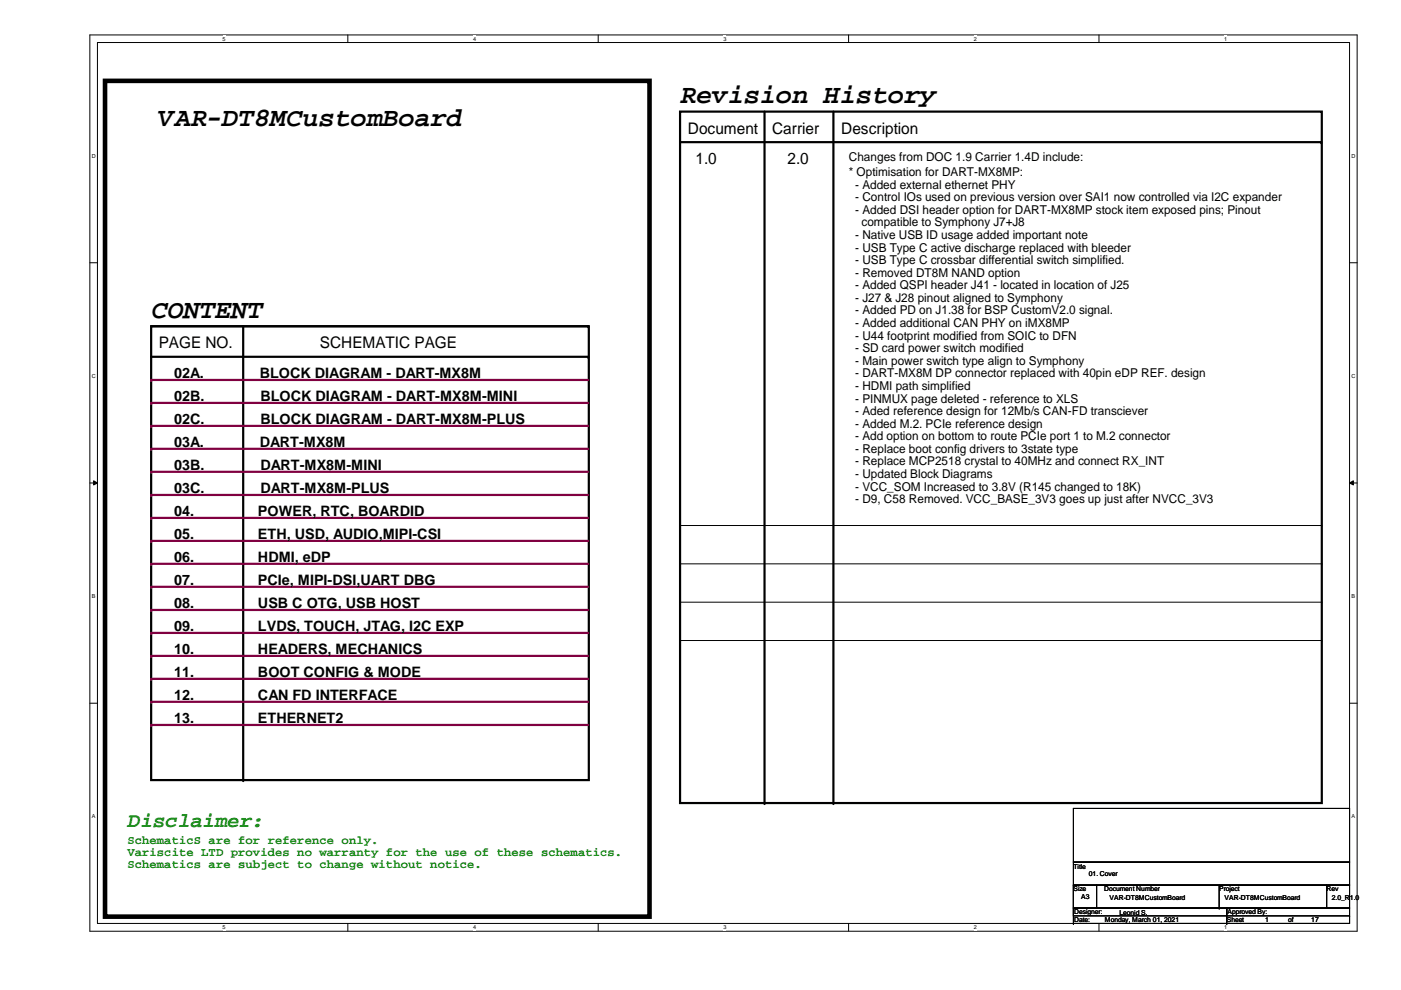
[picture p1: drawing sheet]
<svg xmlns="http://www.w3.org/2000/svg" width="297mm" height="210mm" viewBox="0 0 297 210" stroke-linecap="round" stroke-linejoin="round" font-family="sans-serif">
<defs><g id="words">
<g font-size="5.7">
<text x="144.2" y="21.9">Revision History</text>
<text x="33.7" y="26.8">VAR-DT8MCustomBoard</text>
<text x="32.2" y="67.4">CONTENT</text>
</g>
<text font-size="4.4" fill="#008000" x="27.2" y="175.3">Disclaimer:</text>
<g font-size="3.4">
<text x="145.8" y="28.3">Document</text>
<text x="163.7" y="28.3">Carrier</text>
<text x="178.4" y="28.3">Description</text>
<text x="147.4" y="34.8">1.0</text>
<text x="167" y="34.8">2.0</text>
<text x="33.7" y="73.8">PAGE NO.</text>
<text x="67.8" y="73.8">SCHEMATIC PAGE</text>
</g>
<g font-size="3">
<text x="36.9" y="80.1">02A.</text>
<text x="55.1" y="80.1">BLOCK DIAGRAM - DART-MX8M</text>
<text x="36.9" y="85">02B.</text>
<text x="36.9" y="89.9">02C.</text>
<text x="55.2" y="85">BLOCK DIAGRAM - DART-MX8M-MINI</text>
<text x="55.2" y="89.9">BLOCK DIAGRAM - DART-MX8M-PLUS</text>
<text x="36.9" y="94.7">03A.</text>
<text x="55.1" y="94.7">DART-MX8M</text>
<text x="36.9" y="99.7">03B.</text>
<text x="55.2" y="99.7">DART-MX8M-MINI</text>
<text x="36.9" y="104.5">03C.</text>
<text x="55.2" y="104.5">DART-MX8M-PLUS</text>
<text x="36.9" y="109.4">04.</text>
<text x="54.7" y="109.4">POWER, RTC, BOARDID</text>
<text x="36.9" y="114.3">05.</text>
<text x="36.9" y="119.1">06.</text>
<text x="54.7" y="114.3">ETH, USD, AUDIO,MIPI-CSI</text>
<text x="54.7" y="119.1">HDMI, eDP</text>
<text x="36.9" y="124">07.</text>
<text x="54.7" y="124">PCIe, MIPI-DSI,UART DBG</text>
<text x="36.9" y="128.9">08.</text>
<text x="54.7" y="128.9">USB C OTG, USB HOST</text>
<text x="36.9" y="133.8">09.</text>
<text x="54.7" y="133.8">LVDS, TOUCH, JTAG, I2C EXP</text>
<text x="36.9" y="138.6">10.</text>
<text x="36.9" y="143.5">11.</text>
<text x="54.7" y="138.6">HEADERS, MECHANICS</text>
<text x="54.7" y="143.5">BOOT CONFIG &amp; MODE</text>
<text x="36.9" y="148.4">12.</text>
<text x="54.7" y="148.4">CAN FD INTERFACE</text>
<text x="36.9" y="153.3">13.</text>
<text x="54.7" y="153.3">ETHERNET2</text>
</g>
<g font-size="2.6">
<text x="180" y="34.1">Changes from DOC 1.9 Carrier 1.4D include:</text>
<text x="180" y="37.3">* Optimisation for DART-MX8MP:</text>
<text x="181.3" y="40">- Added external ethernet PHY</text>
<text x="181.3" y="42.7">- Control IOs used on previous version over SAI1 now controlled via I2C expander</text>
<text x="181.3" y="45.3">- Added DSI header option for DART-MX8MP stock item exposed pins; Pinout</text>
<text x="181.3" y="50.7">- Native USB ID usage added important note</text>
<text x="181.3" y="53.3">- USB Type C active discharge replaced with bleeder</text>
<text x="182.7" y="48">compatible to Symphony J7+J8</text>
<text x="181.3" y="56">- USB Type C crossbar differential switch simplified.</text>
<text x="181.3" y="58.7">- Removed DT8M NAND option</text>
<text x="181.3" y="61.3">- Added QSPI header J41 - located in location of J25</text>
<text x="181.3" y="64">- J27 &amp; J28 pinout aligned to Symphony</text>
<text x="181.3" y="66.7">- Added PD on J1.38 for BSP CustomV2.0 signal.</text>
<text x="181.3" y="69.3">- Added additional CAN PHY on iMX8MP</text>
<text x="181.3" y="72">- U44 footprint modified from SOIC to DFN</text>
<text x="181.3" y="74.7">- SD card power switch modified</text>
<text x="181.3" y="77.3">- Main power switch type align to Symphony</text>
<text x="181.3" y="80">- DART-MX8M DP connector replaced with 40pin eDP REF. design</text>
<text x="181.3" y="82.7">- HDMI path simplified</text>
<text x="181.3" y="85.3">- PINMUX page deleted - reference to XLS</text>
<text x="181.3" y="88">- Aded reference design for 12Mb/s CAN-FD transciever</text>
<text x="181.3" y="90.7">- Added M.2. PCIe reference design</text>
<text x="181.3" y="93.3">- Add option on bottom to route PCIe port 1 to M.2 connector</text>
<text x="181.3" y="96">- Replace boot config drivers to 3state type</text>
<text x="181.3" y="98.7">- Replace MCP2518 crystal to 40MHz and connect RX_INT</text>
<text x="181.3" y="101.3">- Updated Block Diagrams</text>
<text x="181.3" y="104">- VCC_SOM Increased to 3.8V (R145 changed to 18K)</text>
<text x="181.3" y="106.7">- D9, C58 Removed. VCC_BASE_3V3 goes up just after NVCC_3V3</text>
</g>
<g font-size="2.6" fill="#008000">
<text x="27" y="178.9">SchematicS are for reference only.</text>
<text x="27" y="181.5">Variscite LTD provides no warranty for the use of these schematics.</text>
<text x="27" y="184.1">Schematics are subject to change without notice.</text>
</g>
<g font-size="1.4">
<text x="227.6" y="184.1">Title</text>
<text x="230.8" y="185.8">01. Cover</text>
<text x="227.6" y="189">Size</text>
<text x="229.2" y="190.7">A3</text>
<text x="234.1" y="189">Document Number</text>
<text x="235.2" y="190.8">VAR-DT8MCustomBoard</text>
<text x="258.5" y="189">Project</text>
<text x="259.6" y="190.8">VAR-DT8MCustomBoard</text>
<text x="281.3" y="189">Rev</text>
<text x="282.4" y="190.8">2.0_R1.0</text>
<text x="227.8" y="193.9">Designer:</text>
<text x="227.8" y="195.5">Date:</text>
<text x="234.3" y="195.5">Monday, March 01, 2021</text>
<text x="237.4" y="194.1">Leonid S.</text>
<text x="260.1" y="195.5">Sheet</text>
<text x="260.3" y="193.9">Approved By:</text>
<text x="268.2" y="195.5">1</text>
<text x="273.1" y="195.5">of</text>
<text x="278" y="195.5">17</text>
</g>
<g font-size="1.2">
<text x="47.2" y="8.6">5</text>
<text x="100.3" y="8.6">4</text>
<text x="153.4" y="8.6">3</text>
<text x="206.5" y="8.6">2</text>
<text x="259.5" y="8.6">1</text>
<text x="19.5" y="33.4">D</text>
<text x="286.6" y="33.4">D</text>
<text x="19.5" y="80.1">C</text>
<text x="286.6" y="80.1">C</text>
<text x="19.5" y="126.8">B</text>
<text x="286.6" y="126.8">B</text>
<text x="19.5" y="173.5">A</text>
<text x="286.6" y="173.5">A</text>
<text x="47.2" y="197">5</text>
<text x="100.3" y="197">4</text>
<text x="153.4" y="197">3</text>
<text x="206.5" y="197">2</text>
<text x="259.5" y="197">1</text>
</g>
</g></defs>
<path d="M19.1 7.4h268.6v190h-268.6zM20.7 9h265.4v186.8h-265.4z" fill="none" stroke="#000" stroke-width=".21"/>
<g fill="#fff">
<path d="M47.2 7.6h.6v1.3h-.6z"/>
<path d="M47.2 196h.6v1.3h-.6z"/>
</g>
<path d="M73.7 7.4v1.6M73.7 195.8v1.6" fill="none" stroke="#000" stroke-width=".21"/>
<g fill="#fff">
<path d="M100.3 7.6h.6v1.3h-.6z"/>
<path d="M100.3 196h.6v1.3h-.6z"/>
</g>
<path d="M126.8 7.4v1.6M126.8 195.8v1.6" fill="none" stroke="#000" stroke-width=".21"/>
<g fill="#fff">
<path d="M153.4 7.6h.6v1.3h-.6z"/>
<path d="M153.4 196h.6v1.3h-.6z"/>
</g>
<path d="M179.9 7.4v1.6M179.9 195.8v1.6" fill="none" stroke="#000" stroke-width=".21"/>
<g fill="#fff">
<path d="M206.5 7.6h.6v1.3h-.6z"/>
<path d="M206.5 196h.6v1.3h-.6z"/>
</g>
<path d="M233 7.4v1.6M233 195.8v1.6" fill="none" stroke="#000" stroke-width=".21"/>
<g fill="#fff">
<path d="M259.5 7.6h.6v1.3h-.6z"/>
<path d="M259.5 196h.6v1.3h-.6z"/>
<path d="M19.5 32.3h.8v1.4h-.8z"/>
<path d="M286.6 32.3h.8v1.4h-.8z"/>
<path d="M19.5 79h.8v1.3h-.8z"/>
<path d="M286.6 79h.8v1.3h-.8z"/>
</g>
<path d="M19.1 55.7h1.6M286.1 55.7h1.6" fill="none" stroke="#000" stroke-width=".21"/>
<g fill="#fff">
<path d="M19.5 125.7h.7v1.3h-.7z"/>
<path d="M286.6 125.7h.7v1.3h-.7z"/>
</g>
<path d="M19.1 102.4h1.6M19.9 101.9l.8 .5-.8 .4zM286.1 102.4l.8-.5v.9zM286.1 102.4h1.6" fill="none" stroke="#000" stroke-width=".21"/>
<path d="M19.9 101.9l.8 .5-.8 .4zM286.1 102.4l.8-.5v.9z" fill="#000"/>
<g fill="#fff">
<path d="M19.5 172.4h.7v1.3h-.7z"/>
<path d="M286.6 172.4h.7v1.3h-.7z"/>
</g>
<g fill="none" stroke="#000" stroke-width=".21">
<path d="M144.2 111.4h136M144.2 119.5h136M280.2 111.4h.1M280.2 119.5h.1M144.2 127.7h136M144.2 135.8h136M280.2 127.7h.1M280.2 135.8h.1M19.1 149.1h1.6M286.1 149.1h1.6M227.6 171.4h58.5v11.4h-58.5zM227.6 182.8h58.5v4.9h-58.5z"/>
<path d="M227.6 187.7h4.9v4.8h-4.9zM227.6 192.5h32.5v1.7h-32.5zM227.6 195.8h.1M227.6 195.8h32.5M227.6 187.7v8.1M232.5 187.7h48.8v4.8h-48.8zM258.5 192.5h.1M258.5 187.7v4.8M260.1 192.5h26v3.3h-26zM260.1 195.8h.1M260.1 194.2h26M281.3 187.7h4.8v4.8h-4.8z"/>
<path d="M286.1 194.2h.1"/>
</g>
<path d="M144.2 23.7h136v146.6h-136zM144.2 30.1h135.9M162.1 23.7v146.6M176.7 23.7v146.6M32 69.2h92.8v96.2h-92.8zM32 69.2h92.7M32 75.6h92.7M51.6 69.2v96.2" fill="none" stroke="#000" stroke-width=".47"/>
<g fill="#000">
<circle cx="280.1" cy="30.1" r=".23"/>
<circle cx="124.7" cy="75.6" r=".23"/>
<circle cx="124.7" cy="69.2" r=".23"/>
<circle cx="51.6" cy="165.4" r=".23"/>
<circle cx="162.1" cy="170.3" r=".23"/>
<circle cx="176.7" cy="170.3" r=".23"/>
</g>
<path d="M22.3 17.1h115.4v177.3h-115.4z" fill="none" stroke="#000" stroke-width=".97"/>
<path d="M32 80.6h92.7" fill="none" stroke="#800040" stroke-width=".47"/>
<circle cx="32" cy="80.6" r=".23" fill="#800040"/>
<path d="M32 95.2h92.7" fill="none" stroke="#800040" stroke-width=".47"/>
<circle cx="32" cy="95.2" r=".23" fill="#800040"/>
<path d="M32 109.8h92.7" fill="none" stroke="#800040" stroke-width=".47"/>
<circle cx="32" cy="109.8" r=".23" fill="#800040"/>
<path d="M32 114.7h92.7" fill="none" stroke="#800040" stroke-width=".47"/>
<circle cx="32" cy="114.7" r=".23" fill="#800040"/>
<path d="M32 119.5h92.7" fill="none" stroke="#800040" stroke-width=".47"/>
<circle cx="32" cy="119.5" r=".23" fill="#800040"/>
<path d="M32 124.4h92.7" fill="none" stroke="#800040" stroke-width=".47"/>
<circle cx="32" cy="124.4" r=".23" fill="#800040"/>
<path d="M32 129.3h92.7" fill="none" stroke="#800040" stroke-width=".47"/>
<circle cx="32" cy="129.3" r=".23" fill="#800040"/>
<path d="M32 134.2h92.7" fill="none" stroke="#800040" stroke-width=".47"/>
<circle cx="32" cy="134.2" r=".23" fill="#800040"/>
<path d="M32 139.1h92.7" fill="none" stroke="#800040" stroke-width=".47"/>
<circle cx="32" cy="139.1" r=".23" fill="#800040"/>
<path d="M32 143.9h92.7" fill="none" stroke="#800040" stroke-width=".47"/>
<circle cx="32" cy="143.9" r=".23" fill="#800040"/>
<path d="M32 148.8h92.7" fill="none" stroke="#800040" stroke-width=".47"/>
<circle cx="32" cy="148.8" r=".23" fill="#800040"/>
<path d="M32 85.4h92.7" fill="none" stroke="#800040" stroke-width=".47"/>
<circle cx="32" cy="85.4" r=".23" fill="#800040"/>
<path d="M32 100h92.7" fill="none" stroke="#800040" stroke-width=".47"/>
<circle cx="32" cy="100" r=".23" fill="#800040"/>
<path d="M32 90.3h92.7" fill="none" stroke="#800040" stroke-width=".47"/>
<circle cx="32" cy="90.3" r=".23" fill="#800040"/>
<path d="M32 104.9h92.7" fill="none" stroke="#800040" stroke-width=".47"/>
<circle cx="32" cy="104.9" r=".23" fill="#800040"/>
<path d="M32 153.7h92.7" fill="none" stroke="#800040" stroke-width=".47"/>
<circle cx="32" cy="153.7" r=".23" fill="#800040"/>
<use href="#words"/>
</svg>
